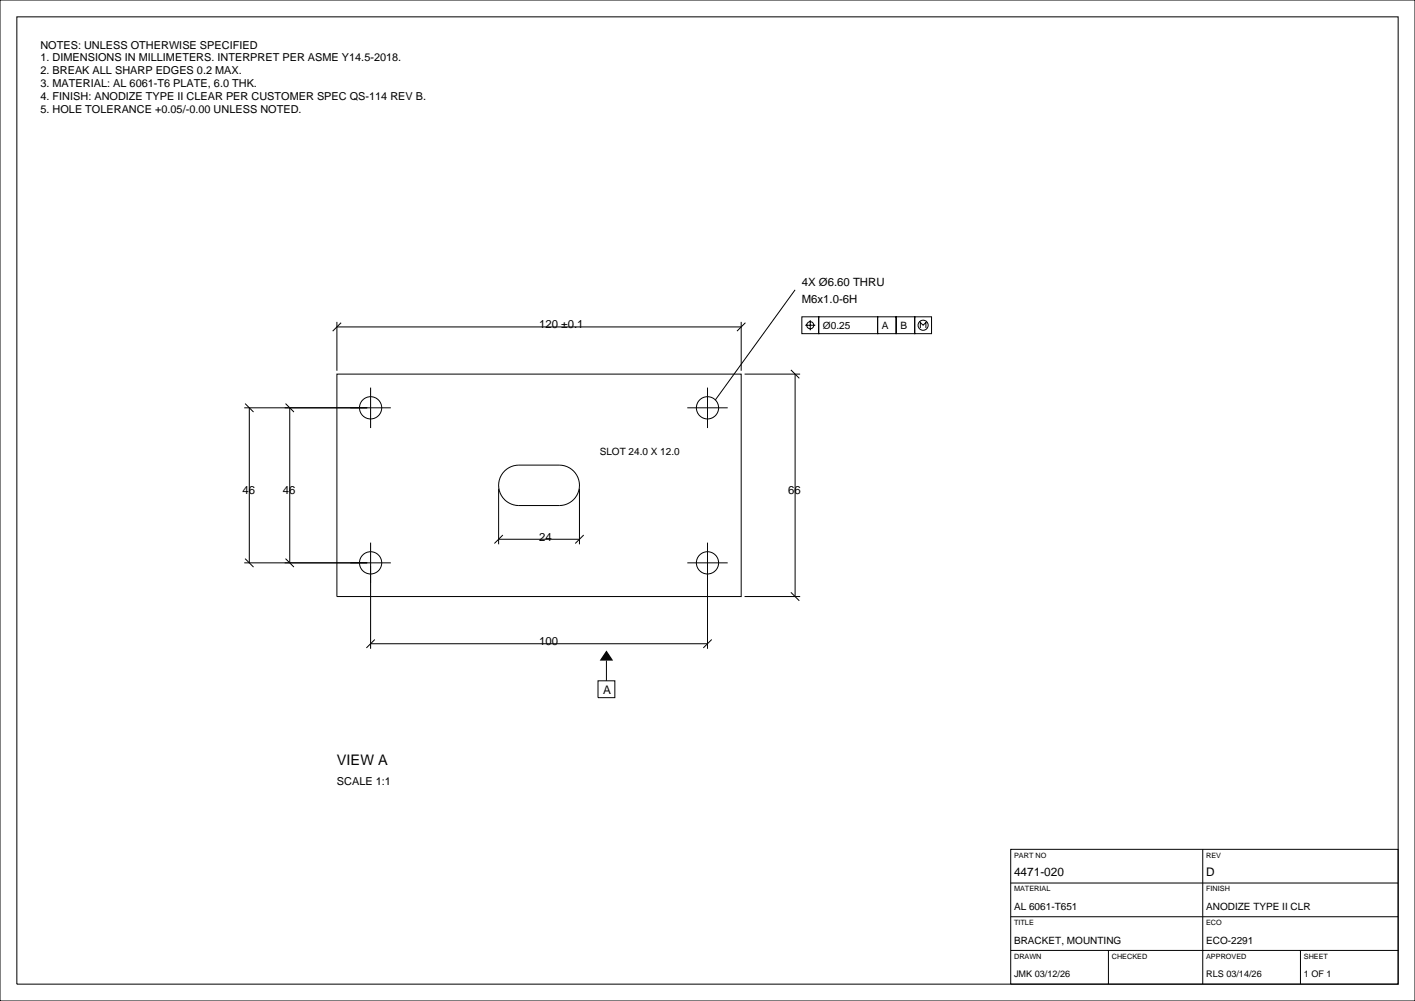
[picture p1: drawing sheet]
<svg xmlns="http://www.w3.org/2000/svg" width="420mm" height="297mm" viewBox="0 0 420 297" stroke-linecap="round" stroke-linejoin="round" font-family="sans-serif">
<defs><g id="words">
<text font-size="4.3" x="100" y="227">VIEW A</text>
<g font-size="3.5">
<text x="179" y="205.8">A</text>
<text x="301" y="260">4471-020</text>
<text x="358" y="260">D</text>
</g>
<g font-size="3.4">
<text x="238" y="85">4X Ø6.60 THRU</text>
<text x="238" y="90">M6x1.0-6H</text>
<text x="160" y="97.4">120 ±0.1</text>
<text x="72" y="146.5">46</text>
<text x="84" y="146.5">46</text>
<text x="233.9" y="146.5">66</text>
<text x="160" y="160.5">24</text>
<text x="160" y="191.4">100</text>
</g>
<g font-size="3.2">
<text x="12" y="14.4">NOTES: UNLESS OTHERWISE SPECIFIED</text>
<text x="12" y="18.2">1. DIMENSIONS IN MILLIMETERS. INTERPRET PER ASME Y14.5-2018.</text>
<text x="12" y="22.1">2. BREAK ALL SHARP EDGES 0.2 MAX.</text>
<text x="12" y="25.9">3. MATERIAL: AL 6061-T6 PLATE, 6.0 THK.</text>
<text x="12" y="29.8">4. FINISH: ANODIZE TYPE II CLEAR PER CUSTOMER SPEC QS-114 REV B.</text>
<text x="12" y="33.6">5. HOLE TOLERANCE +0.05/-0.00 UNLESS NOTED.</text>
<text x="100" y="233">SCALE 1:1</text>
</g>
<g font-size="3">
<text x="244.2" y="97.6">Ø0.25</text>
<text x="261.8" y="97.6">A</text>
<text x="267.3" y="97.6">B</text>
<text x="273" y="97.6">Ⓜ</text>
<text x="178" y="135">SLOT 24.0 X 12.0</text>
<text x="301" y="270">AL 6061-T651</text>
<text x="358" y="270">ANODIZE TYPE II CLR</text>
<text x="301" y="280">BRACKET, MOUNTING</text>
<text x="358" y="280">ECO-2291</text>
</g>
<g font-size="2.7">
<text x="301" y="290">JMK 03/12/26</text>
<text x="358" y="290">RLS 03/14/26</text>
<text x="387" y="290">1 OF 1</text>
</g>
<g font-size="2.2">
<text x="301" y="254.5">PART NO</text>
<text x="358" y="254.5">REV</text>
<text x="301" y="264.5">MATERIAL</text>
<text x="358" y="264.5">FINISH</text>
<text x="301" y="274.5">TITLE</text>
<text x="358" y="274.5">ECO</text>
<text x="301" y="284.5">DRAWN</text>
<text x="330" y="284.5">CHECKED</text>
<text x="358" y="284.5">APPROVED</text>
<text x="387" y="284.5">SHEET</text>
</g>
</g></defs>
<g fill="none" stroke="#000" stroke-width=".3">
<path d="M0 0h420v297h-420zM5 5h410v287h-410zM100 95.5v14.5M100 97h120M101.2 95.8l-2.4 2.4M220 95.5v14.5M221.2 95.8l-2.5 2.4M236 86l-23.7 32.7M238 94h5v5h-5zM239 96.5h3M240.5 95v3M243 94h17.5v5h-17.5z"/>
<path d="M260.5 94h5.5v5h-5.5zM266 94h5.5v5h-5.5zM271.5 94h5v5h-5zM72.8 119.8l2.4 2.4M84.8 119.8l2.4 2.4M100 111h120v66h-120zM110 115v12M210 115v12M221 111h16.5M234.7 109.7l2.6 2.5M236 111v66M72.5 121h43.5"/>
<path d="M74 121v46M86 121v46M149.8 139.8l1.9-1.3 1.5-.4 12.8-.1a6 6 0 0 1 6 6 6 6 0 0 1-6 6h-12a6 6 0 0 1-5.5-3.7 6 6 0 0 1 1.3-6.5zM204 121h12M148 145v16.5M148 160h24M149.2 158.7l-2.4 2.5M172 145v16.5M173.2 158.7l-2.5 2.5M72.5 167h43.5M72.8 165.8l2.4 2.5M84.8 165.8l2.4 2.5"/>
<path d="M110 161v31.5M204 167h12M210 161v31.5M221 177h16.5M234.7 175.7l2.6 2.6M110 191h100M111.3 189.8l-2.5 2.5M180 196v6M211.3 189.8l-2.5 2.5M177.5 202h5v5h-5zM300 252h115v40h-115zM357 252v40"/>
<path d="M300 272h115M300 262h115M300 282h115M329 282v10M386 282v10"/>
<circle cx="240.5" cy="96.5" r="1.05"/>
<circle cx="110" cy="121" r="3.3"/>
<circle cx="210" cy="121" r="3.3"/>
<circle cx="110" cy="167" r="3.3"/>
<circle cx="210" cy="167" r="3.3"/>
</g>
<path d="M180 193l2 3h-4z" fill="#000"/>
<use href="#words"/>
</svg>
